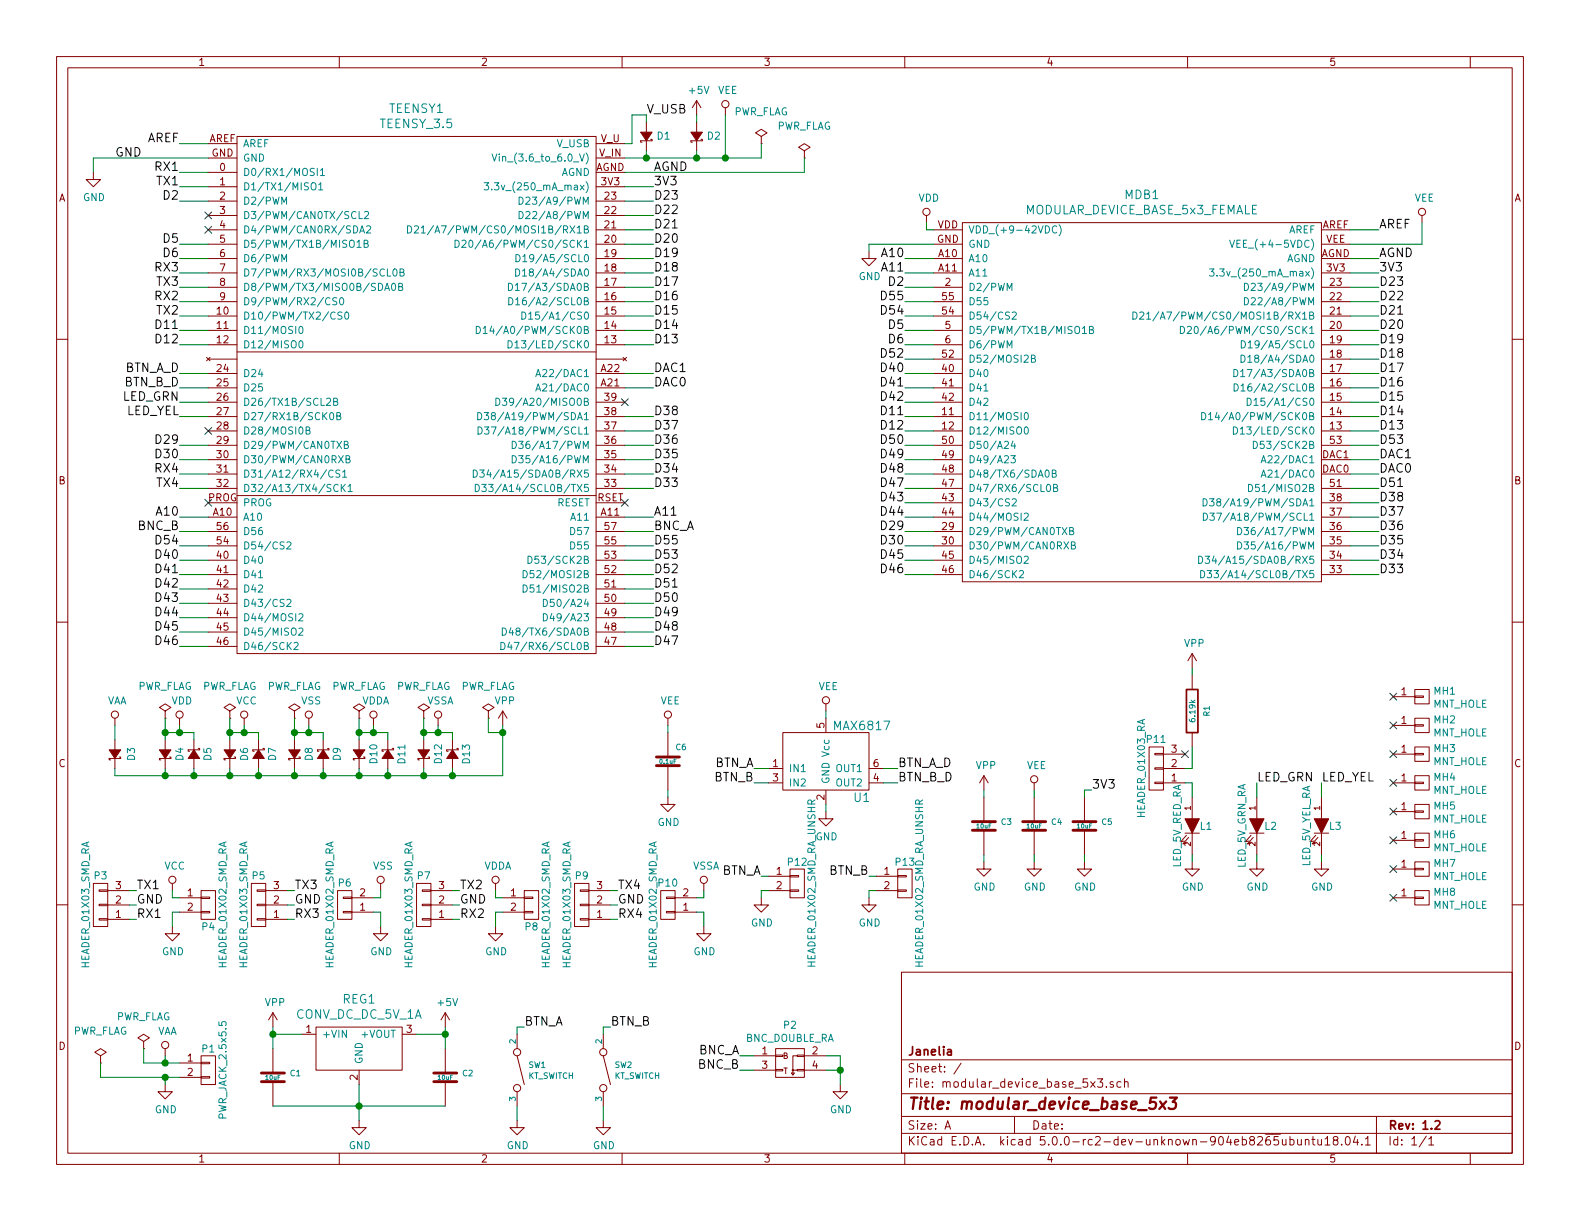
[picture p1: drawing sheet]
<svg xmlns="http://www.w3.org/2000/svg" width="279mm" height="216mm" viewBox="0 0 279 216" stroke-linecap="round" stroke-linejoin="round" font-family="sans-serif">
<defs><g id="words">
<text font-size="2.8" fill="#840000" x="160.4" y="196.2">Title: modular_device_base_5x3</text>
<g font-size="2.1" fill="#008484">
<text x="67.4" y="22.7">TEENSY_3.5</text>
<text x="68.8" y="20">TEENSY1</text>
<text x="198.9" y="35.2">MDB1</text>
<text x="181.1" y="37.9">MODULAR_DEVICE_BASE_5x3_FEMALE</text>
<text x="147.7" y="129.1">MAX6817</text>
<text x="151.1" y="141.8">U1</text>
<text x="60.6" y="177.4">REG1</text>
<text x="52.3" y="180.1">CONV_DC_DC_5V_1A</text>
</g>
<g font-size="2.1">
<text x="114.3" y="20.1">V_USB</text>
<text x="20.3" y="27.7">GND</text>
<text x="26" y="25.1">AREF</text>
<text x="27.6" y="30.2">RX1</text>
<text x="27.9" y="32.8">TX1</text>
<text x="29" y="35.3">D2</text>
<text x="115.6" y="35.3">D23</text>
<text x="115.6" y="30.2">AGND</text>
<text x="115.6" y="32.8">3V3</text>
<text x="115.6" y="37.8">D22</text>
<text x="115.6" y="40.4">D21</text>
<text x="243.8" y="40.4">AREF</text>
<text x="29" y="42.9">D5</text>
<text x="29" y="45.5">D6</text>
<text x="115.6" y="42.9">D20</text>
<text x="115.6" y="45.5">D19</text>
<text x="156.1" y="45.5">A10</text>
<text x="243.8" y="45.5">AGND</text>
<text x="27.6" y="48">RX3</text>
<text x="27.6" y="53.1">RX2</text>
<text x="27.9" y="50.5">TX3</text>
<text x="115.6" y="48">D18</text>
<text x="115.6" y="50.5">D17</text>
<text x="115.6" y="53.1">D16</text>
<text x="156.1" y="53.1">D55</text>
<text x="156.1" y="48">A11</text>
<text x="157.3" y="50.5">D2</text>
<text x="243.8" y="50.5">D23</text>
<text x="243.8" y="53.1">D22</text>
<text x="243.8" y="48">3V3</text>
<text x="27.9" y="55.6">TX2</text>
<text x="27.9" y="58.2">D11</text>
<text x="115.6" y="55.6">D15</text>
<text x="115.6" y="58.2">D14</text>
<text x="156.1" y="55.6">D54</text>
<text x="157.3" y="58.2">D5</text>
<text x="243.8" y="55.6">D21</text>
<text x="243.8" y="58.2">D20</text>
<text x="22" y="65.8">BTN_A_D</text>
<text x="27.9" y="60.7">D12</text>
<text x="115.6" y="60.7">D13</text>
<text x="115.6" y="65.8">DAC1</text>
<text x="156.1" y="63.2">D52</text>
<text x="156.1" y="65.8">D40</text>
<text x="157.3" y="60.7">D6</text>
<text x="243.8" y="60.7">D19</text>
<text x="243.8" y="63.2">D18</text>
<text x="243.8" y="65.8">D17</text>
<text x="21.6" y="70.9">LED_GRN</text>
<text x="22" y="68.3">BTN_B_D</text>
<text x="115.6" y="68.3">DAC0</text>
<text x="156.1" y="68.3">D41</text>
<text x="156.1" y="70.9">D42</text>
<text x="243.8" y="68.3">D16</text>
<text x="243.8" y="70.9">D15</text>
<text x="22.2" y="73.4">LED_YEL</text>
<text x="115.6" y="75.9">D37</text>
<text x="115.6" y="73.4">D38</text>
<text x="156.1" y="73.4">D11</text>
<text x="156.1" y="75.9">D12</text>
<text x="243.8" y="73.4">D14</text>
<text x="243.8" y="75.9">D13</text>
<text x="27.6" y="83.6">RX4</text>
<text x="27.9" y="78.5">D29</text>
<text x="27.9" y="81">D30</text>
<text x="115.6" y="83.6">D34</text>
<text x="115.6" y="81">D35</text>
<text x="115.6" y="78.5">D36</text>
<text x="156.1" y="78.5">D50</text>
<text x="156.1" y="81">D49</text>
<text x="156.1" y="83.6">D48</text>
<text x="243.8" y="81">DAC1</text>
<text x="243.8" y="83.6">DAC0</text>
<text x="243.8" y="78.5">D53</text>
<text x="27.9" y="86.1">TX4</text>
<text x="115.6" y="86.1">D33</text>
<text x="156.1" y="86.1">D47</text>
<text x="156.1" y="88.6">D43</text>
<text x="243.8" y="86.1">D51</text>
<text x="243.8" y="88.6">D38</text>
<text x="24.4" y="93.7">BNC_B</text>
<text x="27.9" y="91.2">A10</text>
<text x="115.6" y="93.7">BNC_A</text>
<text x="115.6" y="91.2">A11</text>
<text x="156.1" y="91.2">D44</text>
<text x="156.1" y="93.7">D29</text>
<text x="243.8" y="91.2">D37</text>
<text x="243.8" y="93.7">D36</text>
<text x="27.9" y="96.3">D54</text>
<text x="27.9" y="98.8">D40</text>
<text x="27.9" y="101.3">D41</text>
<text x="115.6" y="96.3">D55</text>
<text x="115.6" y="101.3">D52</text>
<text x="115.6" y="98.8">D53</text>
<text x="156.1" y="96.3">D30</text>
<text x="156.1" y="98.8">D45</text>
<text x="156.1" y="101.3">D46</text>
<text x="243.8" y="96.3">D35</text>
<text x="243.8" y="98.8">D34</text>
<text x="243.8" y="101.3">D33</text>
<text x="27.9" y="103.9">D42</text>
<text x="27.9" y="106.4">D43</text>
<text x="115.6" y="103.9">D51</text>
<text x="115.6" y="106.4">D50</text>
<text x="27.9" y="109">D44</text>
<text x="27.9" y="111.5">D45</text>
<text x="115.6" y="111.5">D48</text>
<text x="115.6" y="109">D49</text>
<text x="27.9" y="114">D46</text>
<text x="115.6" y="114">D47</text>
<text x="126.3" y="135.6">BTN_A</text>
<text x="158.7" y="135.6">BTN_A_D</text>
<text x="126.3" y="138.2">BTN_B</text>
<text x="158.7" y="138.2">BTN_B_D</text>
<text x="193" y="139.4">3V3</text>
<text x="222.2" y="138.2">LED_GRN LED_YEL</text>
<text x="127.5" y="154.7">BTN_A</text>
<text x="146.6" y="154.7">BTN_B</text>
<text x="24.1" y="157.2">TX1</text>
<text x="24.1" y="159.8">GND</text>
<text x="52.1" y="157.2">TX3</text>
<text x="52.1" y="159.8">GND</text>
<text x="81.3" y="157.2">TX2</text>
<text x="81.3" y="159.8">GND</text>
<text x="109.2" y="157.2">TX4</text>
<text x="109.2" y="159.8">GND</text>
<text x="24.1" y="162.3">RX1</text>
<text x="52.1" y="162.3">RX3</text>
<text x="81.3" y="162.3">RX2</text>
<text x="109.2" y="162.3">RX4</text>
<text x="92.7" y="181.4">BTN_A</text>
<text x="107.9" y="181.4">BTN_B</text>
<text x="123.5" y="186.4">BNC_A</text>
<text x="123.5" y="189">BNC_B</text>
</g>
<g font-size="2.1" fill="#840000">
<text x="160.4" y="189.6">Sheet: /</text>
<text x="160.4" y="186.6">Janelia</text>
<text x="160.4" y="192.3">File: modular_device_base_5x3.sch</text>
<text x="160.4" y="202.5">KiCad E.D.A. kicad 5.0.0-rc2-dev-unknown-904eb8265ubuntu18.04.1</text>
<text x="160.4" y="199.7">Size: A</text>
<text x="182.4" y="199.7">Date:</text>
<text x="245.4" y="199.7">Rev: 1.2</text>
<text x="245.4" y="202.5">Id: 1/1</text>
</g>
<g font-size="1.8" fill="#840000">
<text x="35" y="11.6">1</text>
<text x="85" y="11.6">2</text>
<text x="135" y="11.6">3</text>
<text x="185" y="11.6">4</text>
<text x="235" y="11.6">5</text>
<text x="37" y="25.1">AREF</text>
<text x="37.4" y="27.7">GND</text>
<text x="106" y="27.7">V_IN</text>
<text x="106.2" y="25.1">V_U</text>
<text x="10.4" y="35.6">A</text>
<text x="38.9" y="30.2">0</text>
<text x="38.9" y="32.8">1</text>
<text x="38.9" y="35.3">2</text>
<text x="105.4" y="30.2">AGND</text>
<text x="106.4" y="32.8">3V3</text>
<text x="107" y="35.3">23</text>
<text x="267.8" y="35.6">A</text>
<text x="38.9" y="37.8">3</text>
<text x="38.9" y="40.4">4</text>
<text x="107" y="40.4">21</text>
<text x="107" y="37.8">22</text>
<text x="165.8" y="40.4">VDD</text>
<text x="233.8" y="40.4">AREF</text>
<text x="38.9" y="42.9">5</text>
<text x="38.9" y="45.5">6</text>
<text x="107" y="42.9">20</text>
<text x="107" y="45.5">19</text>
<text x="165.7" y="42.9">GND</text>
<text x="166" y="45.5">A10</text>
<text x="233.6" y="45.5">AGND</text>
<text x="234.5" y="42.9">VEE</text>
<text x="38.9" y="48">7</text>
<text x="38.9" y="50.5">8</text>
<text x="38.9" y="53.1">9</text>
<text x="107" y="53.1">16</text>
<text x="107" y="50.5">17</text>
<text x="107" y="48">18</text>
<text x="166" y="48">A11</text>
<text x="166.7" y="53.1">55</text>
<text x="167.2" y="50.5">2</text>
<text x="234.6" y="48">3V3</text>
<text x="235.3" y="53.1">22</text>
<text x="235.3" y="50.5">23</text>
<text x="38.4" y="55.6">10</text>
<text x="38.4" y="58.2">11</text>
<text x="107" y="58.2">14</text>
<text x="107" y="55.6">15</text>
<text x="166.7" y="55.6">54</text>
<text x="167.2" y="58.2">5</text>
<text x="235.3" y="58.2">20</text>
<text x="235.3" y="55.6">21</text>
<text x="38.4" y="60.7">12</text>
<text x="38.4" y="65.8">24</text>
<text x="106.3" y="65.8">A22</text>
<text x="107" y="60.7">13</text>
<text x="166.7" y="65.8">40</text>
<text x="166.7" y="63.2">52</text>
<text x="167.2" y="60.7">6</text>
<text x="235.3" y="65.8">17</text>
<text x="235.3" y="63.2">18</text>
<text x="235.3" y="60.7">19</text>
<text x="38.4" y="68.3">25</text>
<text x="38.4" y="70.9">26</text>
<text x="106.3" y="68.3">A21</text>
<text x="107" y="70.9">39</text>
<text x="166.7" y="68.3">41</text>
<text x="166.7" y="70.9">42</text>
<text x="235.3" y="70.9">15</text>
<text x="235.3" y="68.3">16</text>
<text x="38.4" y="73.4">27</text>
<text x="38.4" y="75.9">28</text>
<text x="107" y="75.9">37</text>
<text x="107" y="73.4">38</text>
<text x="166.7" y="73.4">11</text>
<text x="166.7" y="75.9">12</text>
<text x="235.3" y="75.9">13</text>
<text x="235.3" y="73.4">14</text>
<text x="38.4" y="81">30</text>
<text x="38.4" y="83.6">31</text>
<text x="38.4" y="78.5">29</text>
<text x="107" y="83.6">34</text>
<text x="107" y="81">35</text>
<text x="107" y="78.5">36</text>
<text x="166.7" y="78.5">50</text>
<text x="166.7" y="83.6">48</text>
<text x="166.7" y="81">49</text>
<text x="233.8" y="83.6">DAC0</text>
<text x="233.8" y="81">DAC1</text>
<text x="235.3" y="78.5">53</text>
<text x="10.4" y="85.6">B</text>
<text x="36.8" y="88.6">PROG</text>
<text x="38.4" y="86.1">32</text>
<text x="105.6" y="88.6">RSET</text>
<text x="107" y="86.1">33</text>
<text x="166.7" y="88.6">43</text>
<text x="166.7" y="86.1">47</text>
<text x="235.3" y="86.1">51</text>
<text x="235.3" y="88.6">38</text>
<text x="267.8" y="85.6">B</text>
<text x="37.7" y="91.2">A10</text>
<text x="38.4" y="93.7">56</text>
<text x="106.3" y="91.2">A11</text>
<text x="107" y="93.7">57</text>
<text x="166.7" y="91.2">44</text>
<text x="166.7" y="93.7">29</text>
<text x="235.3" y="93.7">36</text>
<text x="235.3" y="91.2">37</text>
<text x="38.4" y="98.8">40</text>
<text x="38.4" y="101.3">41</text>
<text x="38.4" y="96.3">54</text>
<text x="107" y="101.3">52</text>
<text x="107" y="98.8">53</text>
<text x="107" y="96.3">55</text>
<text x="166.7" y="96.3">30</text>
<text x="166.7" y="98.8">45</text>
<text x="166.7" y="101.3">46</text>
<text x="235.3" y="101.3">33</text>
<text x="235.3" y="98.8">34</text>
<text x="235.3" y="96.3">35</text>
<text x="38.4" y="103.9">42</text>
<text x="38.4" y="106.4">43</text>
<text x="107" y="106.4">50</text>
<text x="107" y="103.9">51</text>
<text x="38.4" y="109">44</text>
<text x="38.4" y="111.5">45</text>
<text x="107" y="111.5">48</text>
<text x="107" y="109">49</text>
<text x="38.4" y="114">46</text>
<text x="107" y="114">47</text>
<text x="247.8" y="122.9">1</text>
<text x="145.8" y="128.8" transform="rotate(-90 145.8 128.8)">5</text>
<text x="247.8" y="128">1</text>
<text x="10.4" y="135.6">C</text>
<text x="136.7" y="135.6">1</text>
<text x="154.5" y="135.6">6</text>
<text x="207.2" y="135.6">2</text>
<text x="207.2" y="133.1">3</text>
<text x="247.8" y="133.1">1</text>
<text x="267.8" y="135.6">C</text>
<text x="136.7" y="138.2">3</text>
<text x="145.8" y="141.5" transform="rotate(-90 145.8 141.5)">2</text>
<text x="154.5" y="138.2">4</text>
<text x="207.2" y="138.2">1</text>
<text x="247.8" y="138.2">1</text>
<text x="247.8" y="143.3">1</text>
<text x="247.8" y="148.3">1</text>
<text x="137.3" y="154.7">1</text>
<text x="156.4" y="154.7">1</text>
<text x="247.8" y="153.4">1</text>
<text x="20.5" y="159.8">2</text>
<text x="20.5" y="157.2">3</text>
<text x="33.2" y="158.5">1</text>
<text x="33.2" y="161">2</text>
<text x="48.4" y="159.8">2</text>
<text x="48.4" y="157.2">3</text>
<text x="63.7" y="161">1</text>
<text x="63.7" y="158.5">2</text>
<text x="77.6" y="159.8">2</text>
<text x="77.6" y="157.2">3</text>
<text x="90.3" y="158.5">1</text>
<text x="90.3" y="161">2</text>
<text x="105.6" y="159.8">2</text>
<text x="105.6" y="157.2">3</text>
<text x="120.8" y="161">1</text>
<text x="120.8" y="158.5">2</text>
<text x="137.3" y="157.2">2</text>
<text x="156.4" y="157.2">2</text>
<text x="247.8" y="158.5">1</text>
<text x="20.5" y="162.3">1</text>
<text x="48.4" y="162.3">1</text>
<text x="77.6" y="162.3">1</text>
<text x="105.6" y="162.3">1</text>
<text x="10.4" y="185.6">D</text>
<text x="54.1" y="182.6">1</text>
<text x="71.9" y="182.6">3</text>
<text x="267.8" y="185.6">D</text>
<text x="33.2" y="187.7">1</text>
<text x="33.2" y="190.2">2</text>
<text x="63.2" y="191" transform="rotate(-90 63.2 191)">2</text>
<text x="134.8" y="186.4">1</text>
<text x="134.8" y="189">3</text>
<text x="143.7" y="186.4">2</text>
<text x="143.7" y="189">4</text>
<text x="35" y="205.5">1</text>
<text x="85" y="205.5">2</text>
<text x="135" y="205.5">3</text>
<text x="185" y="205.5">4</text>
<text x="235" y="205.5">5</text>
</g>
<g font-size="1.8" fill="#008484">
<text x="122" y="16.6">+5V</text>
<text x="126.9" y="16.6">VEE</text>
<text x="129.7" y="20.4">PWR_FLAG</text>
<text x="137.3" y="22.9">PWR_FLAG</text>
<text x="42.9" y="28.6">GND</text>
<text x="42.9" y="26">AREF</text>
<text x="88.8" y="28.6">Vin_(3.6_to_6.0_V)</text>
<text x="98.5" y="26">V_USB</text>
<text x="116.2" y="24.7">D1</text>
<text x="125.1" y="24.7">D2</text>
<text x="14.7" y="35.6">GND</text>
<text x="42.9" y="31.1">D0/RX1/MOSI1</text>
<text x="42.9" y="33.7">D1/TX1/MISO1</text>
<text x="87.5" y="33.7">3.3v_(250_mA_max)</text>
<text x="99.2" y="31.1">AGND</text>
<text x="162.4" y="35.7">VDD</text>
<text x="250.1" y="35.7">VEE</text>
<text x="42.9" y="36.2">D2/PWM</text>
<text x="42.9" y="38.7">D3/PWM/CAN0TX/SCL2</text>
<text x="42.9" y="41.3">D4/PWM/CAN0RX/SDA2</text>
<text x="77.2" y="41.3">D21/A7/PWM/CS0/MOSI1B/RX1B</text>
<text x="93.6" y="38.7">D22/A8/PWM</text>
<text x="93.6" y="36.2">D23/A9/PWM</text>
<text x="171.2" y="41.3">VDD_(+9-42VDC)</text>
<text x="227.8" y="41.3">AREF</text>
<text x="42.9" y="43.8">D5/PWM/TX1B/MISO1B</text>
<text x="42.9" y="46.4">D6/PWM</text>
<text x="84.4" y="43.8">D20/A6/PWM/CS0/SCK1</text>
<text x="93.4" y="46.4">D19/A5/SCL0</text>
<text x="171.2" y="46.4">A10</text>
<text x="171.2" y="43.8">GND</text>
<text x="219.6" y="43.8">VEE_(+4-5VDC)</text>
<text x="227.5" y="46.4">AGND</text>
<text x="42.9" y="48.9">D7/PWM/RX3/MOSI0B/SCL0B</text>
<text x="42.9" y="51.4">D8/PWM/TX3/MISO0B/SDA0B</text>
<text x="42.9" y="54">D9/PWM/RX2/CS0</text>
<text x="91.9" y="51.4">D17/A3/SDA0B</text>
<text x="92.1" y="54">D16/A2/SCL0B</text>
<text x="93.2" y="48.9">D18/A4/SDA0</text>
<text x="151.8" y="49.5">GND</text>
<text x="171.2" y="51.4">D2/PWM</text>
<text x="171.2" y="54">D55</text>
<text x="171.2" y="48.9">A11</text>
<text x="215.7" y="48.9">3.3v_(250_mA_max)</text>
<text x="221.8" y="54">D22/A8/PWM</text>
<text x="221.8" y="51.4">D23/A9/PWM</text>
<text x="42.9" y="56.5">D10/PWM/TX2/CS0</text>
<text x="42.9" y="59.1">D11/MOSI0</text>
<text x="87.1" y="59.1">D14/A0/PWM/SCK0B</text>
<text x="94.5" y="56.5">D15/A1/CS0</text>
<text x="171.2" y="59.1">D5/PWM/TX1B/MISO1B</text>
<text x="171.2" y="56.5">D54/CS2</text>
<text x="205.4" y="56.5">D21/A7/PWM/CS0/MOSI1B/RX1B</text>
<text x="212.7" y="59.1">D20/A6/PWM/CS0/SCK1</text>
<text x="42.9" y="61.6">D12/MISO0</text>
<text x="91.9" y="61.6">D13/LED/SCK0</text>
<text x="171.2" y="61.6">D6/PWM</text>
<text x="171.2" y="64.1">D52/MOSI2B</text>
<text x="221.5" y="64.1">D18/A4/SDA0</text>
<text x="221.7" y="61.6">D19/A5/SCL0</text>
<text x="42.9" y="66.7">D24</text>
<text x="42.9" y="69.2">D25</text>
<text x="42.9" y="71.8">D26/TX1B/SCL2B</text>
<text x="90.1" y="71.8">D39/A20/MISO0B</text>
<text x="95.8" y="69.2">A21/DAC0</text>
<text x="95.8" y="66.7">A22/DAC1</text>
<text x="171.2" y="66.7">D40</text>
<text x="171.2" y="69.2">D41</text>
<text x="171.2" y="71.8">D42</text>
<text x="220.2" y="66.7">D17/A3/SDA0B</text>
<text x="220.4" y="69.2">D16/A2/SCL0B</text>
<text x="222.7" y="71.8">D15/A1/CS0</text>
<text x="42.9" y="74.3">D27/RX1B/SCK0B</text>
<text x="42.9" y="76.8">D28/MOSI0B</text>
<text x="87.4" y="74.3">D38/A19/PWM/SDA1</text>
<text x="87.6" y="76.8">D37/A18/PWM/SCL1</text>
<text x="171.2" y="74.3">D11/MOSI0</text>
<text x="171.2" y="76.8">D12/MISO0</text>
<text x="215.4" y="74.3">D14/A0/PWM/SCK0B</text>
<text x="220.2" y="76.8">D13/LED/SCK0</text>
<text x="42.9" y="81.9">D30/PWM/CAN0RXB</text>
<text x="42.9" y="79.4">D29/PWM/CAN0TXB</text>
<text x="92.6" y="81.9">D35/A16/PWM</text>
<text x="92.6" y="79.4">D36/A17/PWM</text>
<text x="171.2" y="79.4">D50/A24</text>
<text x="171.2" y="81.9">D49/A23</text>
<text x="222.9" y="79.4">D53/SCK2B</text>
<text x="224.1" y="81.9">A22/DAC1</text>
<text x="42.9" y="84.5">D31/A12/RX4/CS1</text>
<text x="42.9" y="87">D32/A13/TX4/SCK1</text>
<text x="42.9" y="89.5">PROG</text>
<text x="87" y="84.5">D34/A15/SDA0B/RX5</text>
<text x="87.4" y="87">D33/A14/SCL0B/TX5</text>
<text x="98.5" y="89.5">RESET</text>
<text x="171.2" y="89.5">D43/CS2</text>
<text x="171.2" y="87">D47/RX6/SCL0B</text>
<text x="171.2" y="84.5">D48/TX6/SDA0B</text>
<text x="215.7" y="89.5">D38/A19/PWM/SDA1</text>
<text x="222.1" y="87">D51/MISO2B</text>
<text x="224.1" y="84.5">A21/DAC0</text>
<text x="42.9" y="94.6">D56</text>
<text x="42.9" y="92.1">A10</text>
<text x="101.1" y="94.6">D57</text>
<text x="101.1" y="92.1">A11</text>
<text x="171.2" y="92.1">D44/MOSI2</text>
<text x="171.2" y="94.6">D29/PWM/CAN0TXB</text>
<text x="215.8" y="92.1">D37/A18/PWM/SCL1</text>
<text x="220.9" y="94.6">D36/A17/PWM</text>
<text x="42.9" y="99.7">D40</text>
<text x="42.9" y="97.2">D54/CS2</text>
<text x="94.7" y="99.7">D53/SCK2B</text>
<text x="101.1" y="97.2">D55</text>
<text x="171.2" y="97.2">D30/PWM/CAN0RXB</text>
<text x="171.2" y="99.7">D45/MISO2</text>
<text x="215.3" y="99.7">D34/A15/SDA0B/RX5</text>
<text x="220.9" y="97.2">D35/A16/PWM</text>
<text x="42.9" y="102.2">D41</text>
<text x="42.9" y="104.8">D42</text>
<text x="42.9" y="107.3">D43/CS2</text>
<text x="93.9" y="104.8">D51/MISO2B</text>
<text x="93.9" y="102.2">D52/MOSI2B</text>
<text x="97.4" y="107.3">D50/A24</text>
<text x="171.2" y="102.2">D46/SCK2</text>
<text x="215.7" y="102.2">D33/A14/SCL0B/TX5</text>
<text x="42.9" y="109.9">D44/MOSI2</text>
<text x="42.9" y="112.4">D45/MISO2</text>
<text x="90.9" y="112.4">D48/TX6/SDA0B</text>
<text x="97.4" y="109.9">D49/A23</text>
<text x="42.9" y="114.9">D46/SCK2</text>
<text x="90.9" y="114.9">D47/RX6/SCL0B</text>
<text x="209.4" y="114.4">VPP</text>
<text x="18.9" y="124.6">VAA</text>
<text x="24.3" y="122">PWR_FLAG</text>
<text x="30.3" y="124.6">VDD</text>
<text x="35.7" y="122">PWR_FLAG</text>
<text x="41.8" y="124.6">VCC</text>
<text x="47.1" y="122">PWR_FLAG</text>
<text x="53.3" y="124.6">VSS</text>
<text x="58.5" y="122">PWR_FLAG</text>
<text x="64" y="124.6">VDDA</text>
<text x="70" y="122">PWR_FLAG</text>
<text x="75.5" y="124.6">VSSA</text>
<text x="81.4" y="122">PWR_FLAG</text>
<text x="87.5" y="124.6">VPP</text>
<text x="116.8" y="124.6">VEE</text>
<text x="144.7" y="122">VEE</text>
<text x="253.4" y="125.1">MNT_HOLE</text>
<text x="253.6" y="122.8">MH1</text>
<text x="202.9" y="131.4">P11</text>
<text x="253.4" y="130.2">MNT_HOLE</text>
<text x="253.6" y="127.9">MH2</text>
<text x="23.9" y="134.5" transform="rotate(-90 23.9 134.5)">D3</text>
<text x="32.4" y="134.5" transform="rotate(-90 32.4 134.5)">D4</text>
<text x="37.4" y="134.5" transform="rotate(-90 37.4 134.5)">D5</text>
<text x="43.9" y="134.5" transform="rotate(-90 43.9 134.5)">D6</text>
<text x="48.8" y="134.5" transform="rotate(-90 48.8 134.5)">D7</text>
<text x="55.3" y="134.5" transform="rotate(-90 55.3 134.5)">D8</text>
<text x="60.2" y="134.5" transform="rotate(-90 60.2 134.5)">D9</text>
<text x="66.7" y="135" transform="rotate(-90 66.7 135)">D10</text>
<text x="71.7" y="135" transform="rotate(-90 71.7 135)">D11</text>
<text x="78.2" y="135" transform="rotate(-90 78.2 135)">D12</text>
<text x="83.1" y="135" transform="rotate(-90 83.1 135)">D13</text>
<text x="139.4" y="136.5">IN1</text>
<text x="147.9" y="136.5">OUT1</text>
<text x="172.6" y="136">VPP</text>
<text x="181.6" y="136">VEE</text>
<text x="253.4" y="135.3">MNT_HOLE</text>
<text x="253.6" y="133">MH3</text>
<text x="139.4" y="139.1">IN2</text>
<text x="146.7" y="138.7" transform="rotate(-90 146.7 138.7)">GND Vcc</text>
<text x="147.9" y="139.1">OUT2</text>
<text x="253.4" y="140.4">MNT_HOLE</text>
<text x="253.6" y="138.1">MH4</text>
<text x="253.6" y="143.2">MH5</text>
<text x="116.3" y="146">GND</text>
<text x="144.2" y="148.6">GND</text>
<text x="202.5" y="144.4" transform="rotate(-90 202.5 144.4)">HEADER_01X03_RA</text>
<text x="212.3" y="146.7">L1</text>
<text x="223.7" y="146.7">L2</text>
<text x="235.1" y="146.7">L3</text>
<text x="253.4" y="145.5">MNT_HOLE</text>
<text x="253.6" y="148.2">MH6</text>
<text x="16.7" y="155.5">P3</text>
<text x="29.1" y="153.8">VCC</text>
<text x="44.7" y="155.5">P5</text>
<text x="66" y="153.8">VSS</text>
<text x="73.9" y="155.5">P7</text>
<text x="85.6" y="153.8">VDDA</text>
<text x="101.8" y="155.5">P9</text>
<text x="122.5" y="153.8">VSSA</text>
<text x="139.4" y="153.1">P12</text>
<text x="158.4" y="153.1">P13</text>
<text x="208.8" y="153.5" transform="rotate(-90 208.8 153.5)">LED_5V_RED_RA</text>
<text x="220.3" y="153.6" transform="rotate(-90 220.3 153.6)">LED_5V_GRN_RA</text>
<text x="231.7" y="153.4" transform="rotate(-90 231.7 153.4)">LED_5V_YEL_RA</text>
<text x="253.4" y="150.5">MNT_HOLE</text>
<text x="253.4" y="155.6">MNT_HOLE</text>
<text x="253.6" y="153.3">MH7</text>
<text x="59.9" y="156.8">P6</text>
<text x="116.5" y="156.8">P10</text>
<text x="172.2" y="157.5">GND</text>
<text x="181.1" y="157.5">GND</text>
<text x="189.9" y="157.5">GND</text>
<text x="209" y="157.5">GND</text>
<text x="220.4" y="157.5">GND</text>
<text x="231.9" y="157.5">GND</text>
<text x="253.4" y="160.7">MNT_HOLE</text>
<text x="253.6" y="158.4">MH8</text>
<text x="35.8" y="164.5">P4</text>
<text x="92.9" y="164.5">P8</text>
<text x="132.8" y="163.8">GND</text>
<text x="151.8" y="163.8">GND</text>
<text x="15.8" y="171" transform="rotate(-90 15.8 171)">HEADER_01X03_SMD_RA</text>
<text x="28.7" y="168.9">GND</text>
<text x="40.1" y="171" transform="rotate(-90 40.1 171)">HEADER_01X02_SMD_RA</text>
<text x="43.7" y="171" transform="rotate(-90 43.7 171)">HEADER_01X03_SMD_RA</text>
<text x="59" y="171" transform="rotate(-90 59 171)">HEADER_01X02_SMD_RA</text>
<text x="65.5" y="168.9">GND</text>
<text x="72.9" y="171" transform="rotate(-90 72.9 171)">HEADER_01X03_SMD_RA</text>
<text x="85.8" y="168.9">GND</text>
<text x="97.2" y="171" transform="rotate(-90 97.2 171)">HEADER_01X02_SMD_RA</text>
<text x="100.9" y="171" transform="rotate(-90 100.9 171)">HEADER_01X03_SMD_RA</text>
<text x="116.1" y="171" transform="rotate(-90 116.1 171)">HEADER_01X02_SMD_RA</text>
<text x="122.6" y="168.9">GND</text>
<text x="144.2" y="170.8" transform="rotate(-90 144.2 170.8)">HEADER_01X02_SMD_RA_UNSHR</text>
<text x="163.2" y="170.8" transform="rotate(-90 163.2 170.8)">HEADER_01X02_SMD_RA_UNSHR</text>
<text x="46.9" y="177.9">VPP</text>
<text x="77.5" y="177.9">+5V</text>
<text x="12.8" y="183">PWR_FLAG</text>
<text x="20.4" y="180.4">PWR_FLAG</text>
<text x="27.8" y="183">VAA</text>
<text x="56.9" y="183.5">+VIN</text>
<text x="64.2" y="183.5">+VOUT</text>
<text x="131.8" y="184.2">BNC_DOUBLE_RA</text>
<text x="138.6" y="181.9">P2</text>
<text x="35.8" y="186.1">P1</text>
<text x="64.1" y="188.2" transform="rotate(-90 64.1 188.2)">GND</text>
<text x="27.4" y="196.8">GND</text>
<text x="40.1" y="197.6" transform="rotate(-90 40.1 197.6)">PWR_JACK_2.5x5.5</text>
<text x="146.8" y="196.8">GND</text>
<text x="61.7" y="203.2">GND</text>
<text x="89.6" y="203.2">GND</text>
<text x="104.9" y="203.2">GND</text>
</g>
<g font-size="1.4" fill="#008484">
<text x="211.4" y="127.5" transform="rotate(-90 211.4 127.5)">6.19k</text>
<text x="213.9" y="126.6" transform="rotate(-90 213.9 126.6)">R1</text>
<text x="119.6" y="132.6">C6</text>
<text x="177.1" y="145.8">C3</text>
<text x="186" y="145.8">C4</text>
<text x="194.9" y="145.8">C5</text>
<text x="91.2" y="184.5" transform="rotate(-90 91.2 184.5)">2</text>
<text x="106.4" y="184.5" transform="rotate(-90 106.4 184.5)">2</text>
<text x="51.4" y="190.3">C1</text>
<text x="81.8" y="190.3">C2</text>
<text x="93.4" y="190.8">KT_SWITCH</text>
<text x="93.5" y="188.8">SW1</text>
<text x="108.6" y="190.8">KT_SWITCH</text>
<text x="108.7" y="188.8">SW2</text>
<text x="91.2" y="194.7" transform="rotate(-90 91.2 194.7)">3</text>
<text x="106.4" y="194.7" transform="rotate(-90 106.4 194.7)">3</text>
</g>
<g font-size="1.4" fill="#840000">
<text x="210.6" y="143.3" transform="rotate(-90 210.6 143.3)">1</text>
<text x="222" y="143.3" transform="rotate(-90 222 143.3)">1</text>
<text x="233.4" y="143.3" transform="rotate(-90 233.4 143.3)">1</text>
<text x="210.6" y="149.6" transform="rotate(-90 210.6 149.6)">2</text>
<text x="222" y="149.6" transform="rotate(-90 222 149.6)">2</text>
<text x="233.4" y="149.6" transform="rotate(-90 233.4 149.6)">2</text>
<text x="138.5" y="187.2">B</text>
<text x="138.5" y="189.9">T</text>
</g>
<g font-size="1.1" fill="#008484">
<text x="116.7" y="135.1">0.1uF</text>
<text x="172.7" y="146.5">10uF</text>
<text x="181.6" y="146.5">10uF</text>
<text x="190.5" y="146.5">10uF</text>
<text x="47" y="190.9">10uF</text>
<text x="77.5" y="190.9">10uF</text>
</g>
</g></defs>
<g fill="none" stroke="#840000" stroke-width=".18">
<path d="M10 10h259.4v195.9h-259.4zM12 12h255.4v191.9h-255.4zM60 10v2M110 10v2M123.2 17.8l-.8 1.3M123.2 17.8v2.5M123.2 17.8l.8 1.3M128.3 19.1v1.2M160 10v2M210 10v2M260 10v2M16.5 30.5v1.3h1.3l-1.3 1.2-1.3-1.2h1.3"/>
<path d="M36.8 30.5h5.1M36.8 33h5.1M36.8 35.6h5.1M36.8 38.1h5.1M36.8 27.9h5.1M36.8 25.4h5.1M41.9 24.1h63.5v91.5h-63.5zM105.4 30.5h5.1M105.4 33h5.1M105.4 35.6h5.1M105.4 38.1h5.1M105.4 27.9h5.1"/>
<path d="M105.4 25.4h5.1M114.3 21.6v1.8M114.3 24.9v1.8M115.1 24.6h.2v.3h-2v.2h.2M123.2 21.6v1.8M123.2 24.9v1.8M124 24.6h.2v.3h-2v.2h.2M134.6 24.1l1-.6-1-.6-1 .6 1 .6v1.3M134.6 25.4h.1M142.2 26.7l1.1-.7-1.1-.6-1 .6 1 .7v1.2M142.2 27.9h.1M163.8 38.1v1.3"/>
<path d="M170.2 39.4h63.5v63.5h-63.5zM251.5 38.1v1.3M10 60h2M36.8 40.6h5.1M36.8 43.2h5.1M36.8 45.7h5.1M36.8 48.3h5.1M36.8 50.8h5.1M36.8 53.3h5.1M36.8 55.9h5.1M36.8 58.4h5.1M105.4 40.6h5.1"/>
<path d="M105.4 43.2h5.1M105.4 45.7h5.1M105.4 48.3h5.1M105.4 50.8h5.1M105.4 53.3h5.1M105.4 55.9h5.1M105.4 58.4h5.1M153.7 44.5v1.2h1.2l-1.2 1.3-1.3-1.3h1.3M165.1 40.6h5.1M165.1 43.2h5.1M165.1 45.7h5.1M165.1 48.3h5.1"/>
<path d="M165.1 50.8h5.1M165.1 53.3h5.1M165.1 55.9h5.1M165.1 58.4h5.1M233.7 40.6h5.1M233.7 43.2h5.1M233.7 45.7h5.1M233.7 48.3h5.1M233.7 50.8h5.1M233.7 53.3h5.1M233.7 55.9h5.1M233.7 58.4h5.1"/>
<path d="M267.4 60h2M36.5 63.2l.6 .6M36.8 63.5h5.1M36.8 61h5.1M36.8 66h5.1M36.8 68.6h5.1M36.8 71.1h5.1M36.8 78.7h5.1M36.8 73.7h5.1M36.8 76.2h5.1M37.1 63.2l-.6 .6M41.9 62.2h63.5"/>
<path d="M105.4 63.5h5.1M105.4 61h5.1M105.4 66h5.1M105.4 68.6h5.1M105.4 71.1h5.1M105.4 78.7h5.1M105.4 73.7h5.1M105.4 76.2h5.1M110.2 63.2l.6 .6M110.8 63.2l-.6 .6M165.1 63.5h5.1M165.1 61h5.1"/>
<path d="M165.1 66h5.1M165.1 68.6h5.1M165.1 71.1h5.1M165.1 78.7h5.1M165.1 73.7h5.1M165.1 76.2h5.1M233.7 63.5h5.1M233.7 61h5.1M233.7 66h5.1M233.7 68.6h5.1M233.7 71.1h5.1M233.7 78.7h5.1"/>
<path d="M233.7 73.7h5.1M233.7 76.2h5.1M36.8 81.3h5.1M36.8 99.1h5.1M36.8 83.8h5.1M36.8 86.4h5.1M36.8 96.5h5.1M36.8 94h5.1M36.8 91.4h5.1M36.8 88.9h5.1M41.9 87.6h63.5M105.4 81.3h5.1"/>
<path d="M105.4 99.1h5.1M105.4 83.8h5.1M105.4 86.4h5.1M105.4 96.5h5.1M105.4 94h5.1M105.4 91.4h5.1M105.4 88.9h5.1M165.1 81.3h5.1M165.1 99.1h5.1M165.1 83.8h5.1M165.1 86.4h5.1M165.1 96.5h5.1"/>
<path d="M165.1 94h5.1M165.1 91.4h5.1M165.1 88.9h5.1M233.7 81.3h5.1M233.7 99.1h5.1M233.7 83.8h5.1M233.7 86.4h5.1M233.7 96.5h5.1M233.7 94h5.1M233.7 91.4h5.1M233.7 88.9h5.1M10 110h2"/>
<path d="M36.8 106.7h5.1M36.8 101.6h5.1M36.8 104.1h5.1M36.8 109.2h5.1M36.8 111.8h5.1M36.8 114.3h5.1M105.4 106.7h5.1M105.4 101.6h5.1M105.4 104.1h5.1M105.4 109.2h5.1M105.4 111.8h5.1M105.4 114.3h5.1"/>
<path d="M165.1 101.6h5.1M210.8 115.6v2.5M210.8 119.4v2.5M210.8 115.6l-.7 1.2M210.8 115.6l.8 1.2M233.7 101.6h5.1M267.4 110h2M20.3 127v1.3M20.3 130.8v1.8M20.3 134.1v1.8M21.1 133.9h.2v.2h-2v.3h.3M29.2 125.7l1-.6-1-.6-1 .6 1 .6v1.3"/>
<path d="M29.2 127h.1M29.2 130.8v1.8M29.2 134.1v1.8M30 133.9h.2v.2h-2v.3h.2M31.7 127v1.3M34.3 130.8v1.8M34.3 134.1v1.8M35.1 132.3h.2v.3h-2v.2h.2M40.6 125.7l1.1-.6-1.1-.6-1 .6 1 .6v1.3M40.6 127h.1M40.6 130.8v1.8M40.6 134.1v1.8"/>
<path d="M41.4 133.9h.3v.2h-2.1v.3h.3M43.2 127v1.3M45.7 130.8v1.8M45.7 134.1v1.8M46.5 132.3h.2v.3h-2v.2h.3M52.1 125.7l1-.6-1-.6-1 .6 1 .6v1.3M52.1 127h.1M52.1 130.8v1.8M52.1 134.1v1.8M52.8 133.9h.3v.2h-2v.3h.2M54.6 127v1.3M57.1 130.8v1.8"/>
<path d="M57.1 134.1v1.8M57.9 132.3h.3v.3h-2.1v.2h.3M63.5 125.7l1-.6-1-.6-1 .6 1 .6v1.3M63.5 127h.1M63.5 130.8v1.8M63.5 134.1v1.8M64.3 133.9h.2v.2h-2v.3h.2M66 127v1.3M68.6 130.8v1.8M68.6 134.1v1.8M69.3 132.3h.3v.3h-2v.2h.2M74.9 125.7l1-.6-1-.6-1 .6 1 .6v1.3"/>
<path d="M74.9 127h.1M74.9 130.8v1.8M74.9 134.1v1.8M75.7 133.9h.2v.2h-2v.3h.3M77.5 127v1.3M80 130.8v1.8M80 134.1v1.8M80.8 132.3h.2v.3h-2v.2h.2M86.4 125.7l1-.6-1-.6-1.1 .6 1.1 .6v1.3M86.4 127h.1M88.9 125.7l-.8 1.3M88.9 125.7v2.6"/>
<path d="M88.9 125.7l.8 1.3M118.1 127v1.3M118.1 129.5v4.4M118.1 135.4v4.3M135.9 138.4h2.5M135.9 135.9h2.5M138.4 129.5h15.3v10.2h-15.3zM146 124.5v1.2M146 127v2.5M146 139.7v2.5M153.7 138.4h2.5M153.7 135.9h2.5"/>
<path d="M174 137.2v2.5M174 137.2l-.8 1.2M174 137.2l.8 1.2M182.9 138.4v1.3M203.2 132.1h2.5v7.6h-2.5zM204.2 133.2h1.5v.3h-1.5zM204.2 135.8h1.5v.2h-1.5zM204.2 138.3h1.5v.3h-1.5zM205.7 133.4h3.8M205.7 138.4h3.8M205.7 135.9h3.8M210.8 129.5v2.6"/>
<path d="M246.4 123.2h3.8M246.4 128.3h3.8M246.4 133.4h3.8M246.4 138.4h3.8M250.2 123.1h1.5v.2h-1.5zM250.2 121.9h2.5v2.6h-2.5zM250.2 128.1h1.5v.3h-1.5zM250.2 127h2.5v2.5h-2.5zM250.2 133.2h1.5v.3h-1.5zM250.2 132.1h2.5v2.5h-2.5zM250.2 138.3h1.5v.3h-1.5zM250.2 137.2h2.5v2.5h-2.5z"/>
<path d="M10 160h2M16.5 156.2h2.5v7.6h-2.5zM17.5 157.4h1.5v.2h-1.5zM17.5 159.9h1.5v.2h-1.5zM19 157.5h3.9M30.5 156.2v1.3M31.7 158.8h3.9M35.6 158.6h1.5v.3h-1.5zM35.6 157.5h2.5v5.1h-2.5zM44.4 156.2h2.6v7.6h-2.6zM45.5 157.4h1.5v.2h-1.5zM45.5 159.9h1.5v.2h-1.5z"/>
<path d="M47 157.5h3.8M59.7 157.5h2.5v5.1h-2.5zM60.7 158.6h1.5v.3h-1.5zM62.2 158.8h3.8M67.3 156.2v1.3M73.7 156.2h2.5v7.6h-2.5zM74.7 157.4h1.5v.2h-1.5zM74.7 159.9h1.5v.2h-1.5zM76.2 157.5h3.8M87.6 156.2v1.3M88.9 158.8h3.8M92.7 158.6h1.5v.3h-1.5z"/>
<path d="M92.7 157.5h2.5v5.1h-2.5zM101.6 156.2h2.5v7.6h-2.5zM102.6 157.4h1.5v.2h-1.5zM102.6 159.9h1.5v.2h-1.5zM104.1 157.5h3.8M116.8 157.5h2.6v5.1h-2.6zM117.9 158.6h1.5v.3h-1.5zM118.1 141v1.2h1.3l-1.3 1.3-1.3-1.3h1.3M119.4 158.8h3.8M124.5 156.2v1.3M134.6 158.8v1.2h1.3l-1.3 1.3-1.3-1.3h1.3M135.9 157.5h3.8"/>
<path d="M135.9 154.9h3.8M139.7 157.4h1.5v.2h-1.5zM139.7 154.8h1.5v.3h-1.5zM139.7 153.7h2.5v5.1h-2.5zM146 143.5v1.3h1.3l-1.3 1.3-1.2-1.3h1.2M153.7 158.8v1.2h1.2l-1.2 1.3-1.3-1.3h1.3M154.9 157.5h3.8M154.9 154.9h3.8M158.7 157.4h1.6v.2h-1.6zM158.7 154.8h1.6v.3h-1.6zM158.7 153.7h2.6v5.1h-2.6zM174 152.4v1.3h1.3l-1.3 1.2-1.3-1.2h1.3"/>
<path d="M174 141v4.3M174 146.8v4.3M182.9 152.4v1.3h1.2l-1.2 1.2-1.3-1.2h1.3M182.9 141v4.3M182.9 146.8v4.3M191.8 152.4v1.3h1.2l-1.2 1.2-1.3-1.2h1.3M191.8 141v4.3M191.8 146.8v4.3M209.5 147.3h2.6M209.8 147.7l-1 1.1 .6-.1M210.2 148.1l-1 1.1 .6-.1M210.8 152.4v1.3h1.3l-1.3 1.2-1.3-1.2h1.3"/>
<path d="M210.8 141v3.8M210.8 147.3v3.8M221 147.3h2.5M221.2 147.7l-1 1.1 .7-.1M221.6 148.1l-1 1.1 .6-.1M222.2 152.4v1.3h1.3l-1.3 1.2-1.2-1.2h1.2M222.2 141v3.8M222.2 147.3v3.8M232.4 147.3h2.5M232.7 147.7l-1.1 1.1 .7-.1M233 148.1l-1 1.1 .7-.1M233.7 152.4v1.3h1.2l-1.2 1.2-1.3-1.2h1.3"/>
<path d="M233.7 141v3.8M233.7 147.3v3.8M246.4 158.8h3.8M246.4 143.5h3.8M246.4 148.6h3.8M246.4 153.7h3.8M250.2 143.4h1.5v.2h-1.5zM250.2 142.2h2.5v2.6h-2.5zM250.2 148.5h1.5v.2h-1.5zM250.2 147.3h2.5v2.6h-2.5zM250.2 153.5h1.5v.3h-1.5zM250.2 152.4h2.5v2.5h-2.5z"/>
<path d="M250.2 158.6h1.5v.3h-1.5zM250.2 157.5h2.5v2.5h-2.5zM267.4 160h2M17.5 162.4h1.5v.3h-1.5zM19 162.6h3.9M19 160h3.9M30.5 163.8v1.3h1.2l-1.2 1.3-1.3-1.3h1.3M31.7 161.3h3.9M35.6 161.2h1.5v.2h-1.5zM45.5 162.4h1.5v.3h-1.5zM47 162.6h3.8M47 160h3.8"/>
<path d="M48.3 179.1v2.5M48.3 179.1l-.8 1.2M48.3 179.1l.7 1.2M60.7 161.2h1.5v.2h-1.5zM62.2 161.3h3.8M67.3 163.8v1.3h1.3l-1.3 1.3-1.3-1.3h1.3M74.7 162.4h1.5v.3h-1.5zM76.2 162.6h3.8M76.2 160h3.8M78.7 179.1v2.5M78.7 179.1l-.7 1.2M78.7 179.1l.8 1.2"/>
<path d="M87.6 163.8v1.3h1.3l-1.3 1.3-1.2-1.3h1.2M88.9 161.3h3.8M92.7 161.2h1.5v.2h-1.5zM102.6 162.4h1.5v.3h-1.5zM104.1 162.6h3.8M104.1 160h3.8M117.9 161.2h1.5v.2h-1.5zM119.4 161.3h3.8M124.5 163.8v1.3h1.2l-1.2 1.3-1.3-1.3h1.3M159.4 171.9h108v32h-108zM17.8 186.7l1-.6-1-.7-1 .7 1 .6v1.3M17.8 188h.1"/>
<path d="M25.4 184.2l1-.7-1-.6-1 .6 1 .7v1.2M25.4 185.4h.1M29.2 191.8v1.2h1.3l-1.3 1.3-1.3-1.3h1.3M29.2 185.4v1.3M31.7 188h3.9M31.7 190.5h3.9M35.6 190.4h1.5v.2h-1.5zM35.6 187.8h1.5v.3h-1.5zM35.6 186.7h2.5v5.1h-2.5zM48.3 185.4v4.3M48.3 191.3v4.3M53.3 182.9h2.6"/>
<path d="M55.9 181.6h15.2v7.6h-15.2zM63.5 198.1v1.3h1.3l-1.3 1.3-1.3-1.3h1.3M63.5 189.2v2.6M71.1 182.9h2.6M78.7 185.4v4.3M78.7 191.3v4.3M91.4 198.1v1.3h1.3l-1.3 1.3-1.2-1.3h1.2M91.4 186.7l1.3 5.1M91.4 182.9v2.5M91.4 193v2.6M106.7 198.1v1.3h1.2l-1.2 1.3-1.3-1.3h1.3M106.7 186.7l1.2 5.1"/>
<path d="M106.7 182.9v2.5M106.7 193v2.6M133.3 189.2h3.9M133.3 186.7h3.9M137.2 189.1h1.2v.3h-1.2zM137.2 186.6h1.2v.2h-1.2zM137.2 185.4h5v5.1h-5zM140 189.7h.5l-.3 .4zM140.2 189.2h.8M141 189.1h1.2v.3h-1.2zM141 186.6h1.2v.2h-1.2zM141 186.7h-.8v3"/>
<path d="M142.2 189.2h3.8M142.2 186.7h3.8M148.6 191.8v1.2h1.3l-1.3 1.3-1.3-1.3h1.3M159.4 197.4h108M159.4 193.4h108M159.4 187.4h108M167.1 199.7l.5-1.5 .5 1.5M167.2 199.2h.8M170 188l-1.3 1.9M179.4 197.4v3M194.1 190.8h.9l-.5 .5 .4 .2v.6l-.2 .2-.6-.2M195.7 192.1v.2"/>
<path d="M196.8 191.3h-.3l-.2 .2 .1 .2 .4 .1v.4h-.5M198.2 191.3h-.4l-.3 .2 .1 .6 .2 .2 .4-.1M198.9 191.4l.2-.1h.3l.1 1M198.9 190.8v1.5M243.4 197.4v6.5M60 203.9v2M110 203.9v2M159.4 200.4h108M160 203.9v2M210 203.9v2M225 200.6h1.4M226 201h-.7v.7l.2-.2 .5 .1 .1 .2-.1 .5-.2 .2-.5-.2"/>
<path d="M226.8 201.5v.9l.4 .1 .2-.2M227.4 201.5v1M228.1 201.5h.4l.3 .3v.5l-.3 .2-.4-.1M228.1 201v1.5M229.5 201.5v.8a.39 .39 0 0 0 .6 0M230.1 201.5v1M230.8 201.6l.2-.1h.4l.1 1M230.8 201.5v1M232 201.5h.5M232.2 201v1.3l.3 .2M233 201.5l.1 .9 .4 .1 .2-.2M233.7 201.5v1"/>
<path d="M234.3 201.4l.4-.4v1.5M234.3 202.5h.9M236 201.6l-.2-.1v-.4a.48 .48 0 0 1 .7-.1l.1 .2-.1 .3-.6 .2-.1 .2v.4l.2 .2h.3l.3-.3v-.3l-.3-.3M237.3 202.3v.2M238 201.1l.3-.1a.8 .8 0 0 1 .5 .7 .8 .8 0 0 1-.5 .8l-.3-.2-.1-.4zM239.7 200.9l-.4 1.1h1M240 201.5v1M240.8 202.3v.2M241.5 201.4l.4-.4v1.5M241.5 202.5h.8M252.2 200.9l-1.2 1.9M252.7 201.4l.4-.4v1.5"/>
<path d="M252.7 202.5h.8M260 203.9v2"/>
<circle cx="128.3" cy="18.4" r=".63"/>
<circle cx="163.8" cy="37.5" r=".63"/>
<circle cx="251.5" cy="37.5" r=".63"/>
<circle cx="20.3" cy="126.4" r=".63"/>
<circle cx="31.7" cy="126.4" r=".63"/>
<circle cx="43.2" cy="126.4" r=".63"/>
<circle cx="54.6" cy="126.4" r=".63"/>
<circle cx="66" cy="126.4" r=".63"/>
<circle cx="77.5" cy="126.4" r=".63"/>
<circle cx="118.1" cy="126.4" r=".63"/>
<circle cx="146" cy="123.8" r=".63"/>
<circle cx="182.9" cy="137.8" r=".63"/>
<circle cx="30.5" cy="155.6" r=".63"/>
<circle cx="67.3" cy="155.6" r=".63"/>
<circle cx="87.6" cy="155.6" r=".63"/>
<circle cx="124.5" cy="155.6" r=".63"/>
<circle cx="29.2" cy="184.8" r=".63"/>
<circle cx="91.4" cy="186.1" r=".63"/>
<circle cx="91.4" cy="192.4" r=".63"/>
<circle cx="106.7" cy="186.1" r=".63"/>
<circle cx="106.7" cy="192.4" r=".63"/>
<circle cx="140.2" cy="189.2" r=".13"/>
</g>
<path d="M209.8 121.9h2v7.6h-2zM167.6 185.6h.5l.1 1M168.2 185.9l-.5 .1a.29 .29 0 0 0-.2 .3 .29 .29 0 0 0 .2 .3l.5-.1M253.8 198.3l.2-.1h.4l.2 .4-.9 1.1h.9" fill="none" stroke="#840000" stroke-width=".3"/>
<path d="M204.5 194.1h-1l-.2 .9 .3-.2h.5l.3 .2a.82 .82 0 0 1-.2 1l-.7 .1-.3-.2M205.2 194.8l.8 1.3M206.2 194.8l-1.2 1.3M206.9 194.1h1.2l-.7 .7a.48 .48 0 0 1 .6 .4l-.1 .5-.2 .3-.8 .1-.2-.2" fill="none" stroke="#840000" stroke-width=".41"/>
<path d="M116.1 135.4h4M116.1 133.9h4M172 146.8h4M172 145.3h4M180.8 146.8h4.1M180.8 145.3h4.1M189.7 146.8h4.1M189.7 145.3h4.1M46.2 191.3h4.1M46.2 189.7h4.1M76.7 191.3h4.1M76.7 189.7h4.1" fill="none" stroke="#840000" stroke-width=".51"/>
<g fill="#840000" stroke="#840000" stroke-width=".18">
<path d="M113.3 23.4h2l-1 1.5z"/>
<path d="M122.2 23.4h2l-1 1.5z"/>
<path d="M19.3 132.6h2l-1 1.5z"/>
<path d="M28.2 132.6h2l-1 1.5z"/>
<path d="M34.3 132.6l1 1.5h-2z"/>
<path d="M39.6 132.6h2.1l-1.1 1.5z"/>
<path d="M45.7 132.6l1 1.5h-2z"/>
<path d="M51.1 132.6h2l-1 1.5z"/>
<path d="M57.1 132.6l1.1 1.5h-2.1z"/>
<path d="M62.5 132.6h2l-1 1.5z"/>
<path d="M68.6 132.6l1 1.5h-2z"/>
<path d="M73.9 132.6h2l-1 1.5z"/>
<path d="M80 132.6l1 1.5h-2z"/>
<path d="M232.4 144.8h2.5l-1.2 2.5z"/>
<path d="M221 144.8h2.5l-1.3 2.5z"/>
<path d="M209.5 144.8h2.6l-1.3 2.5z"/>
</g>
<g fill="none" stroke="#000084" stroke-width=".18">
<path d="M36.2 37.5l1.2 1.2M37.4 37.5l-1.2 1.2M36.2 40l1.2 1.2M37.4 40l-1.2 1.2M36.2 75.6l1.2 1.2M37.4 75.6l-1.2 1.2M109.9 70.5l1.2 1.2M111.1 70.5l-1.2 1.2M36.2 88.3l1.2 1.2M37.4 88.3l-1.2 1.2M109.9 88.3l1.2 1.2M111.1 88.3l-1.2 1.2"/>
<path d="M208.9 132.7l1.3 1.3M210.2 132.7l-1.3 1.3M245.8 122.6l1.2 1.2M245.8 127.7l1.2 1.2M245.8 132.7l1.2 1.3M245.8 137.8l1.2 1.2M247 122.6l-1.2 1.2M247 127.7l-1.2 1.2M247 132.7l-1.2 1.3M247 137.8l-1.2 1.2M245.8 142.9l1.2 1.2M245.8 148l1.2 1.2"/>
<path d="M245.8 153.1l1.2 1.2M245.8 158.1l1.2 1.3M247 142.9l-1.2 1.2M247 148l-1.2 1.2M247 153.1l-1.2 1.2M247 158.1l-1.2 1.3"/>
</g>
<g fill="none" stroke="#008484" stroke-width=".18">
<path d="M49.8 36.1v-1.3l.4 1 .5-1v1.3M55.1 32.5l.2-.2a.45 .45 0 0 1 .6 .4v.4l-.2 .4h-.5a1 1 0 0 1-.1-1zM55.6 29.8h-.5l-.2 .1-.1 .2 .2 .2 .4 .2 .2 .3-.3 .2h-.5M56.1 29.8v1.2M56.4 32.7l.3-.4v1.3M56.4 33.6h.7M56.7 30.1l.3-.3v1.2M56.7 31h.7M62.9 37.5a.6 .6 0 0 0-.8 .4 .6 .6 0 0 0 .6 .8l.2-.2M63.5 37.4v1.3h.6M64.5 37.5l.4-.1 .3 .3-.1 .2-.7 .8h.8M72.1 39.9a.64 .64 0 0 1 .7 .7 .64 .64 0 0 1-.7 .6z"/>
<path d="M76.7 39.9l-1.1 1.6M85.6 32.3h.8l-.4 .5 .3 .1 .1 .5-.2 .2-.6-.1M86.9 33.5v.1M87 27.2l.4 1.3 .5-1.3M91.8 37.4a.64 .64 0 0 1 .7 .6 .64 .64 0 0 1-.7 .7zM91.8 34.8a.64 .64 0 0 1 .7 .7 .64 .64 0 0 1-.7 .6zM93 37.5l.5-.1 .2 .3-.8 1h.8M93 35l.5-.2 .2 .4-.8 .9h.8M187.3 39.8a1.4 1.4 0 0 1 0 1.9M49.8 46.3v-1.3l.4 .9 .5-.9v1.3M53 57.8l.2-.1a.69 .69 0 0 1 .4 .6 .69 .69 0 0 1-.4 .7l-.2-.1-.1-.4zM59.3 55.3a.6 .6 0 0 0-.9 .4 .6 .6 0 0 0 .6 .7l.3-.1"/>
<path d="M59.6 52.7l-.5-.1-.3 .3 .2 .3 .5 .2v.4l-.2 .1-.5-.1M60.2 52.8l.2-.2a.67 .67 0 0 1 .4 .7 .67 .67 0 0 1-.4 .6l-.3-.2-.1-.3zM60.5 55.2h-.5l-.2 .1v.4l.6 .2 .1 .3-.3 .2h-.5M61.1 55.3l.2-.1a.69 .69 0 0 1 .4 .6 .69 .69 0 0 1-.4 .6l-.2-.1-.1-.3zM63.1 42.8l.4-.3v1.2M63.1 43.7h.8M63.6 41.2l.4-1.3 .5 1.3M63.7 40.8h.6M64.4 43.1l.5-.1 .2-.2-.1-.2-.6-.1v1.2h.5l.2-.1v-.3l-.3-.2M64.8 40.1l.5-.2 .3 .4-.8 .9h.8M68 47.7a.6 .6 0 0 0-.9 .4 .6 .6 0 0 0 .6 .7l.3-.1M68 51.4l.5-1.3 .4 1.3"/>
<path d="M68.1 51h.7M68.5 47.5v1.3h.6M69.4 50.2l.1-.1a.69 .69 0 0 1 .5 .6 .69 .69 0 0 1-.5 .7l-.2-.3-.1-.2zM69.6 47.7l.2-.2a.67 .67 0 0 1 .4 .7 .67 .67 0 0 1-.4 .6l-.3-.5zM70.5 50.7l.5-.1 .2-.2-.1-.2-.6-.1v1.3h.5l.2-.2v-.3l-.3-.2M70.7 48.2l.6-.1 .1-.2-.1-.2-.6-.2v1.3h.5l.2-.1 .1-.3-.3-.2M73.3 40.1l.5-.2 .2 .4-.8 .9h.8M74.5 40.3l.4-.4v1.3M74.5 41.2h.7M80.5 42.5a.64 .64 0 0 1 .7 .6 .64 .64 0 0 1-.7 .6zM81.7 42.6l.5-.1 .2 .3-.8 .9h.8M83 42.6l.2-.1a.69 .69 0 0 1 .4 .6 .69 .69 0 0 1-.4 .6l-.2-.1-.1-.3z"/>
<path d="M84.2 57.7a.64 .64 0 0 1 .8 .6 .64 .64 0 0 1-.8 .7zM85.4 58.1l.4-.4v1.3M85.4 59h.8M89.9 50.1a.64 .64 0 0 1 .7 .6 .64 .64 0 0 1-.7 .7zM90 52.6a.64 .64 0 0 1 .7 .7 .64 .64 0 0 1-.7 .6zM91.1 50.4l.4-.3v1.3M91.1 51.4h.7M91.2 53l.3-.4v1.3M91.2 47.5a.64 .64 0 0 1 .7 .7 .64 .64 0 0 1-.7 .6zM91.2 53.9h.7M91.2 45a.64 .64 0 0 1 .8 .6 .64 .64 0 0 1-.8 .7zM92.3 55.2a.64 .64 0 0 1 .7 .6 .64 .64 0 0 1-.7 .6z"/>
<path d="M92.4 47.9l.4-.4v1.3M92.4 48.8h.7M92.5 45.4l.3-.4v1.3M92.5 46.3h.7M93.5 55.5l.4-.3v1.2M93.5 56.4h.7M178.1 51.4v-1.3l.4 .9 .4-.9v1.3M179 55.3l.5-.1 .2 .3-.8 .9h.8M186.9 40.1a.6 .6 0 0 0-.9 .4 .6 .6 0 0 0 .6 .7l.3-.1M191.4 58.1l.4-.4v1.3M191.4 59h.7M192.7 58.3h.5l.1-.2v-.3l-.6-.1v1.3h.4l.2-.1 .1-.4-.3-.2"/>
<path d="M200.3 55.2a.64 .64 0 0 1 .8 .6 .64 .64 0 0 1-.8 .6zM201.5 55.3l.5-.1 .3 .3-.8 .9h.8M202.8 55.5l.3-.3v1.2M202.8 56.4h.7M204.9 55.1l-1 1.6M208.7 57.7a.64 .64 0 0 1 .8 .6 .64 .64 0 0 1-.8 .7zM210 57.8l.4-.1 .3 .4-.8 .9h.8M211.3 57.8l.2-.1a.69 .69 0 0 1 .4 .6 .69 .69 0 0 1-.4 .7l-.2-.1-.1-.4zM213.9 47.5h.8l-.5 .5 .4 .2 .1 .4-.3 .2-.5-.1M215.2 48.7v.1M217.4 42.5l.5 1.2 .4-1.2M218.7 43.1h.5"/>
<path d="M219.3 42.5h-.6v1.2h.6M220.1 52.6a.64 .64 0 0 1 .7 .7 .64 .64 0 0 1-.7 .6zM220.1 50.1a.64 .64 0 0 1 .7 .6 .64 .64 0 0 1-.7 .7zM221.3 52.8l.4-.2 .3 .4-.8 .9h.8M221.3 50.2l.4-.1 .3 .3-.8 1h.8M53 60.4l.2-.2a.69 .69 0 0 1 .4 .7 .69 .69 0 0 1-.4 .6l-.2-.1-.1-.4zM54.1 76.1l.6-.1 .1-.2-.1-.2-.6-.1v1.3h.5l.2-.2v-.3l-.3-.2M57.7 70.5l.5-.1 .3 .4-.1 .2-.7 .7h.8M58.4 73.1l.2-.2a.69 .69 0 0 1 .4 .7 .69 .69 0 0 1-.4 .6l-.3-.2v-.3zM59 71h.6l.1-.2-.1-.3-.6-.1v1.3h.5l.2-.1v-.4l-.3-.2M59.6 73.6l.5-.1 .1-.2v-.2l-.6-.2v1.3h.4l.2-.1 .1-.3-.3-.2M59.6 78l.8 1.3"/>
<path d="M60.4 78l-.8 1.3M60.9 78.6h.5l.1-.4-.6-.2v1.3h.5l.2-.2v-.2l-.3-.3M84.5 72.9a.64 .64 0 0 1 .7 .7 .64 .64 0 0 1-.7 .6zM84.5 75.5a.64 .64 0 0 1 .8 .6 .64 .64 0 0 1-.8 .7zM85.6 72.9h.8l-.4 .5 .3 .2 .1 .4-.2 .2-.6-.1M85.7 75.5h.8l-.5 .5 .4 .1v.5l-.2 .2-.5-.2M86.9 75.5h.8l-.5 1.3M87.1 73.5l-.2-.1v-.3l.2-.2 .4 .1 .1 .4-.6 .2-.1 .1v.3l.2 .2h.4l.1-.2v-.4l-.2-.1M87.7 70.4a.64 .64 0 0 1 .7 .6 .64 .64 0 0 1-.7 .7zM88.8 70.4h.8l-.4 .5 .4 .1v.6l-.2 .1-.6-.1M89.8 60.2a.64 .64 0 0 1 .8 .7 .64 .64 0 0 1-.8 .6zM90.6 78a.64 .64 0 0 1 .7 .7 .64 .64 0 0 1-.7 .6z"/>
<path d="M91.1 60.6l.3-.4v1.3M91.1 61.5h.7M91.7 78h.8l-.4 .5 .4 .1v.6l-.2 .1-.6-.1M94.7 69.1l.5-1.2 .4 1.2M94.7 66.6l.5-1.3 .4 1.3M94.9 68.8h.6M94.9 66.2h.6M178.1 61.5v-1.3l.4 1 .4-1v1.3M179.1 78l-.3 .9h.8M179.4 78.5v.8M181.2 73.1l.2-.2a.69 .69 0 0 1 .5 .7 .69 .69 0 0 1-.5 .6l-.2-.1-.1-.4zM181.2 75.6l.2-.1a.69 .69 0 0 1 .5 .6 .69 .69 0 0 1-.5 .7l-.2-.2-.1-.3z"/>
<path d="M182.4 63.4l.5-.1 .2-.2-.1-.2-.6-.1v1.3h.5l.2-.2v-.3l-.3-.2M212.5 72.9a.64 .64 0 0 1 .7 .7 .64 .64 0 0 1-.7 .6zM213.7 73.3l.4-.4v1.3M213.7 74.2h.7M218.1 75.5a.64 .64 0 0 1 .8 .6 .64 .64 0 0 1-.8 .7zM218.2 65.3a.64 .64 0 0 1 .7 .7 .64 .64 0 0 1-.7 .6zM218.2 67.9a.64 .64 0 0 1 .8 .6 .64 .64 0 0 1-.8 .6zM219.3 75.8l.4-.3v1.3M219.3 76.8h.8M219.4 65.7l.4-.4v1.3M219.4 66.6h.7M219.5 68.2l.3-.3v1.2"/>
<path d="M219.5 62.8a.64 .64 0 0 1 .7 .6 .64 .64 0 0 1-.7 .7zM219.5 69.1h.7M219.5 60.2a.64 .64 0 0 1 .7 .7 .64 .64 0 0 1-.7 .6zM220.5 70.4a.64 .64 0 0 1 .8 .6 .64 .64 0 0 1-.8 .7zM220.6 63.1l.4-.3v1.3M220.6 64.1h.8M220.7 60.6l.4-.4v1.3M220.7 61.5h.7M221.6 78a.64 .64 0 0 1 .8 .7 .64 .64 0 0 1-.8 .6zM221.7 70.8l.4-.4v1.3M221.7 71.7h.8M50.7 95.9l.5-.1 .3 .4-.8 .9h.8"/>
<path d="M58.9 83.2a.6 .6 0 0 0-.8 .4 .6 .6 0 0 0 .5 .8l.3-.1M59.8 85.8a.6 .6 0 0 0-.8 .4 .6 .6 0 0 0 .6 .7l.2-.1M59.9 80.6l.8 1.2M60.1 83.2l-.5-.1-.2 .1v.4l.6 .2 .1 .4-.2 .2-.5-.1M60.4 85.6v1.3M60.5 86.2l.6 .7M60.6 83.5l.4-.4v1.3M60.6 84.4h.7M60.7 80.6l-.8 1.2M61.1 85.6l-.7 .8M61.2 81.2l.5-.1 .1-.4-.6-.1v1.2h.5l.2-.2v-.2l-.3-.2M61.5 86l.4-.4v1.3"/>
<path d="M61.5 86.9h.8M83.7 83.1a.64 .64 0 0 1 .7 .6 .64 .64 0 0 1-.7 .7zM84 85.6a.64 .64 0 0 1 .8 .7 .64 .64 0 0 1-.8 .6zM84.8 83.1h.8l-.4 .5 .3 .1 .1 .5-.2 .2-.6-.1M85.2 85.6h.8l-.5 .5 .4 .2v.5l-.1 .1-.6-.1M86.4 85.6h.8l-.4 .5 .3 .2 .1 .4-.3 .2-.5-.1M86.4 83.1l-.3 .8h.8M90.6 80.6a.64 .64 0 0 1 .7 .6 .64 .64 0 0 1-.7 .6zM91.7 80.6h.8l-.4 .5 .4 .1v.5l-.2 .1-.6-.1M93.4 98.3a.64 .64 0 0 1 .7 .7 .64 .64 0 0 1-.7 .6zM178.8 80.6h.8l-.5 .5 .4 .1 .1 .4-.3 .2-.5-.1M179 88.3l.5-.1 .2 .3-.8 1h.8"/>
<path d="M181.1 90.9l.5-.2 .2 .4v.2l-.7 .7h.7M181.1 98.5l.5-.2 .2 .4v.2l-.7 .7h.7M184.9 83.2l.2-.1a.69 .69 0 0 1 .4 .6 .69 .69 0 0 1-.4 .7l-.2-.2-.1-.3zM185.2 85.8l.1-.2a.67 .67 0 0 1 .5 .7 .67 .67 0 0 1-.5 .6l-.3-.5zM186.1 83.7h.5l.1-.2v-.3l-.6-.1v1.3h.5l.1-.1 .1-.4-.3-.2M186.3 86.3l.6-.1 .1-.2-.1-.2-.6-.2v1.3h.5l.2-.1v-.3l-.3-.2M187.8 93.3l.9 1.2M188.1 95.8l.9 1.3M188.7 93.3l-.9 1.2M189 95.8l-.9 1.3M189.2 93.9l.5-.1 .1-.4-.6-.1v1.2h.4l.3-.2v-.2l-.3-.2M189.5 96.4h.5l.1-.5-.6-.1v1.3h.4l.3-.2v-.3l-.3-.2"/>
<path d="M212 98.3a.64 .64 0 0 1 .7 .7 .64 .64 0 0 1-.7 .6zM212.8 88.2a.64 .64 0 0 1 .7 .6 .64 .64 0 0 1-.7 .7zM212.8 90.7a.64 .64 0 0 1 .7 .7 .64 .64 0 0 1-.7 .6zM213.1 98.3h.8l-.4 .5 .3 .2 .1 .4-.3 .2-.5-.1M213.9 88.2h.8l-.5 .5 .4 .1 .1 .4-.3 .3-.5-.2M213.9 90.7h.8l-.4 .5 .4 .1v.6l-.2 .1-.6-.1M214.7 98.3l-.3 .9h.8M215.2 90.7h.8l-.5 1.3M215.4 88.7l-.2-.1v-.3l.2-.1 .4 .1v.3l-.5 .2-.1 .2v.2l.2 .3 .4-.1 .1-.2-.1-.4-.2-.1M218.8 95.8a.64 .64 0 0 1 .8 .6 .64 .64 0 0 1-.8 .7zM218.8 93.3a.64 .64 0 0 1 .8 .6 .64 .64 0 0 1-.8 .6zM220 95.8h.8l-.4 .5 .3 .1v.6l-.2 .1-.5-.1"/>
<path d="M220 93.3h.8l-.4 .5 .3 .1v.5l-.2 .1-.5-.1M220.8 85.6a.64 .64 0 0 1 .7 .7 .64 .64 0 0 1-.7 .6zM223 84.4l.4-1.3 .5 1.3M223 81.8l.4-1.2 .5 1.2M223.1 84h.6M223.1 81.5h.6M50.7 106.1l.5-.1 .3 .3-.8 .9h.8M52 113.7l.5-.1 .2 .3-.8 1h.8M52.9 108.6l.4-.1 .3 .4-.1 .2-.7 .7h.8M52.9 111.2l.4-.2 .3 .4-.1 .2-.7 .7h.8M88.6 113.6a.64 .64 0 0 1 .7 .6 .64 .64 0 0 1-.7 .7zM88.8 111a.64 .64 0 0 1 .8 .7 .64 .64 0 0 1-.8 .6z"/>
<path d="M90.1 113.5l-.3 .9h.8M90.3 111l-.3 .9h.8M90.4 114v.9M92.5 103.4a.64 .64 0 0 1 .7 .7 .64 .64 0 0 1-.7 .6zM92.5 100.9a.64 .64 0 0 1 .7 .6 .64 .64 0 0 1-.7 .7zM96.1 106a.64 .64 0 0 1 .7 .6 .64 .64 0 0 1-.7 .6zM96.1 108.5a.64 .64 0 0 1 .7 .6 .64 .64 0 0 1-.7 .7zM180.3 101l.4-.1 .3 .3-.8 1h.8M212.3 100.9a.64 .64 0 0 1 .7 .6 .64 .64 0 0 1-.7 .7zM213.5 100.9h.7l-.4 .5 .4 .1v.5l-.2 .2-.5-.2M214.7 100.9h.8l-.5 .5 .4 .1 .1 .4-.3 .3-.5-.2M38.7 180.7v.6l.6 .1-.1-.2 .1-.5h.6l.1 .2-.1 .5"/>
</g>
<g fill="none" stroke="#008400" stroke-width=".18">
<path d="M31.7 30.5h5.1M31.7 33h5.1M31.7 25.4h5.1M31.7 35.6h5.1M36.8 27.9h-20.3v2.6M110.5 33h5.1M110.5 35.6h5.1M110.5 38.1h5.1M114.3 21.6v-1.3h-2.5v5.1h-1.3M114.3 26.7v1.2M123.2 20.3v1.3M123.2 26.7v1.2"/>
<path d="M128.3 20.3v7.6M134.6 25.4v2.5h-24.1M142.2 27.9v2.6h-31.7M163.8 39.4v1.2h1.3M251.5 39.4v3.8h-12.7M31.7 48.3h5.1M31.7 50.8h5.1M31.7 45.7h5.1M31.7 53.3h5.1M31.7 55.9h5.1M31.7 58.4h5.1M31.7 43.2h5.1"/>
<path d="M110.5 48.3h5.1M110.5 50.8h5.1M110.5 45.7h5.1M110.5 53.3h5.1M110.5 55.9h5.1M110.5 58.4h5.1M110.5 43.2h5.1M110.5 40.6h5.1M160 48.3h5.1M160 50.8h5.1M160 45.7h5.1M160 53.3h5.1"/>
<path d="M160 55.9h5.1M160 58.4h5.1M165.1 43.2h-11.4v1.3M238.8 48.3h5M238.8 50.8h5M238.8 45.7h5M238.8 53.3h5M238.8 55.9h5M238.8 58.4h5M238.8 40.6h5M31.7 61h5.1M31.7 66h5.1"/>
<path d="M31.7 68.6h5.1M31.7 71.1h5.1M31.7 73.7h5.1M31.7 78.7h5.1M110.5 61h5.1M110.5 66h5.1M110.5 68.6h5.1M110.5 73.7h5.1M110.5 76.2h5.1M110.5 78.7h5.1M160 61h5.1M160 63.5h5.1"/>
<path d="M160 66h5.1M160 68.6h5.1M160 71.1h5.1M160 73.7h5.1M160 76.2h5.1M160 78.7h5.1M238.8 61h5M238.8 63.5h5M238.8 66h5M238.8 68.6h5M238.8 71.1h5M238.8 73.7h5"/>
<path d="M238.8 76.2h5M238.8 78.7h5M31.7 81.3h5.1M31.7 83.8h5.1M31.7 86.4h5.1M31.7 91.4h5.1M31.7 94h5.1M31.7 96.5h5.1M31.7 99.1h5.1M110.5 81.3h5.1M110.5 83.8h5.1M110.5 86.4h5.1"/>
<path d="M110.5 91.4h5.1M110.5 94h5.1M110.5 96.5h5.1M110.5 99.1h5.1M160 81.3h5.1M160 83.8h5.1M160 86.4h5.1M160 91.4h5.1M160 94h5.1M160 96.5h5.1M160 99.1h5.1M160 88.9h5.1"/>
<path d="M238.8 81.3h5M238.8 83.8h5M238.8 86.4h5M238.8 91.4h5M238.8 94h5M238.8 96.5h5M238.8 99.1h5M238.8 88.9h5M31.7 101.6h5.1M31.7 104.1h5.1M31.7 106.7h5.1M31.7 109.2h5.1"/>
<path d="M31.7 111.8h5.1M31.7 114.3h5.1M110.5 101.6h5.1M110.5 104.1h5.1M110.5 106.7h5.1M110.5 109.2h5.1M110.5 111.8h5.1M110.5 114.3h5.1M160 101.6h5.1M210.8 118.1v1.3M238.8 101.6h5M20.3 128.3v2.5"/>
<path d="M29.2 127v3.8M29.2 135.9v1.3M29.2 129.5h5.1v1.3M31.7 128.3v1.2M34.3 135.9v1.3M40.6 129.5h5.1v1.3M40.6 127v3.8M40.6 135.9v1.3M43.2 128.3v1.2M45.7 135.9v1.3M52.1 129.5h5v1.3M52.1 127v3.8"/>
<path d="M52.1 135.9v1.3M54.6 128.3v1.2M57.1 135.9v1.3M63.5 127v3.8M63.5 135.9v1.3M63.5 129.5h5.1v1.3M66 128.3v1.2M68.6 135.9v1.3M74.9 129.5h5.1v1.3M74.9 127v3.8M74.9 135.9v1.3M77.5 128.3v1.2"/>
<path d="M80 135.9v1.3M86.4 127v2.5h2.5M88.9 128.3v8.9h-68.6v-1.3M118.1 128.3v1.2M118.1 139.7v1.3M133.3 135.9h2.6M133.3 138.4h2.6M146 125.7v1.3M156.2 135.9h2.5M156.2 138.4h2.5M174 139.7v1.3M182.9 139.7v1.3"/>
<path d="M193 139.7h-1.2v1.3M209.5 138.4h1.3v2.6M210.8 132.1v3.8h-1.3M222.2 138.4v2.6M233.7 138.4v2.6M22.9 157.5h1.2M30.5 157.5v1.3h1.2M50.8 157.5h1.3M67.3 157.5v1.3h-1.3M80 157.5h1.3M87.6 157.5v1.3h1.3M107.9 157.5h1.3"/>
<path d="M124.5 157.5v1.3h-1.3M134.6 154.9h1.3M135.9 157.5h-1.3v1.3M146 142.2v1.3M153.7 154.9h1.2M154.9 157.5h-1.2v1.3M174 151.1v1.3M182.9 151.1v1.3M191.8 151.1v1.3M210.8 151.1v1.3M222.2 151.1v1.3M233.7 151.1v1.3"/>
<path d="M22.9 160h1.2M22.9 162.6h1.2M31.7 161.3h-1.2v2.5M50.8 160h1.3M50.8 162.6h1.3M66 161.3h1.3v2.5M80 160h1.3M80 162.6h1.3M88.9 161.3h-1.3v2.5M107.9 160h1.3M107.9 162.6h1.3M123.2 161.3h1.3v2.5"/>
<path d="M17.8 188v2.5h13.9M25.4 185.4v2.6h6.3M29.2 186.7v1.3M29.2 190.5v1.3M48.3 195.6h30.4M48.3 181.6v3.8M48.3 182.9h5M63.5 191.8v6.3M73.7 182.9h5M78.7 181.6v3.8M91.4 195.6v2.5M92.7 181.6h-1.3v1.3"/>
<path d="M106.7 195.6v2.5M107.9 181.6h-1.2v1.3M130.8 186.7h2.5M130.8 189.2h2.5M146 186.7h2.6v5.1M146 189.2h2.6"/>
</g>
<g fill="#008400" stroke="#008400" stroke-width=".25">
<circle cx="63.5" cy="195.6" r=".51"/>
<circle cx="29.2" cy="188" r=".51"/>
<circle cx="29.2" cy="190.5" r=".51"/>
<circle cx="48.3" cy="182.9" r=".51"/>
<circle cx="148.6" cy="189.2" r=".51"/>
<circle cx="78.7" cy="182.9" r=".51"/>
<circle cx="114.3" cy="27.9" r=".51"/>
<circle cx="123.2" cy="27.9" r=".51"/>
<circle cx="128.3" cy="27.9" r=".51"/>
<circle cx="31.8" cy="129.5" r=".51"/>
<circle cx="29.2" cy="129.5" r=".51"/>
<circle cx="40.6" cy="129.5" r=".51"/>
<circle cx="43.2" cy="129.5" r=".51"/>
<circle cx="52.1" cy="129.5" r=".51"/>
<circle cx="54.6" cy="129.5" r=".51"/>
<circle cx="63.5" cy="129.5" r=".51"/>
<circle cx="66" cy="129.5" r=".51"/>
<circle cx="74.9" cy="129.5" r=".51"/>
<circle cx="77.5" cy="129.5" r=".51"/>
<circle cx="88.9" cy="129.5" r=".51"/>
<circle cx="29.2" cy="137.2" r=".51"/>
<circle cx="34.3" cy="137.2" r=".51"/>
<circle cx="40.6" cy="137.2" r=".51"/>
<circle cx="45.7" cy="137.2" r=".51"/>
<circle cx="52.1" cy="137.2" r=".51"/>
<circle cx="57.2" cy="137.2" r=".51"/>
<circle cx="63.5" cy="137.2" r=".51"/>
<circle cx="68.6" cy="137.2" r=".51"/>
<circle cx="74.9" cy="137.2" r=".51"/>
<circle cx="80" cy="137.2" r=".51"/>
</g>
<use href="#words"/>
</svg>
